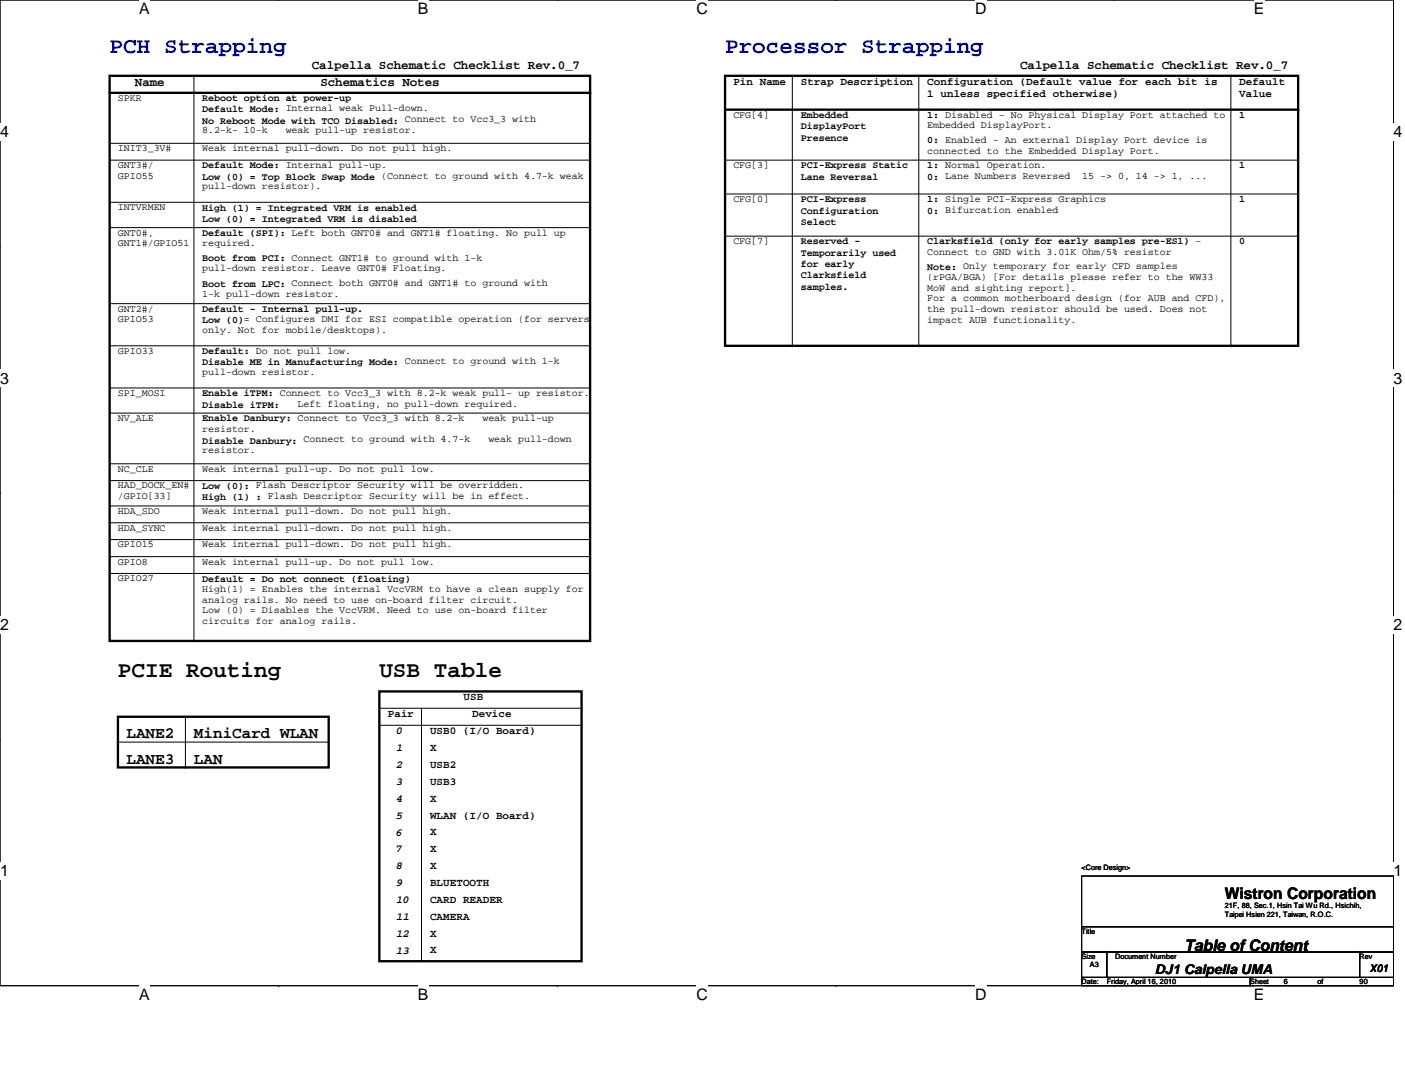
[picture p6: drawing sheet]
<svg xmlns="http://www.w3.org/2000/svg" width="279mm" height="216mm" viewBox="0 0 279 216" stroke-linecap="round" stroke-linejoin="round" font-family="sans-serif">
<defs><g id="words">
<g font-size="4.5" fill="#00f">
<text x="21.8" y="10.5">PCH Strapping</text>
<text x="144.2" y="10.5">Processor Strapping</text>
</g>
<g font-size="4.5">
<text x="23.5" y="134.5">PCIE Routing</text>
<text x="75.4" y="134.5">USB Table</text>
</g>
<g font-size="3.2">
<text x="25.1" y="146.8">LANE2</text>
<text x="38.6" y="146.8">MiniCard WLAN</text>
<text x="25.1" y="151.8">LANE3</text>
<text x="38.6" y="151.8">LAN</text>
<text x="243.6" y="178.8">Wistron Corporation</text>
<text x="235.5" y="189.1">Table of Content</text>
</g>
<g font-size="3.1">
<text x="27.7" y="2.8">A</text>
<text x="83.1" y="2.8">B</text>
<text x="138.5" y="2.8">C</text>
<text x="193.9" y="2.8">D</text>
<text x="249.3" y="2.8">E</text>
<text x="0" y="27.3">4</text>
<text x="277.1" y="27.3">4</text>
<text x="0" y="76.2">3</text>
<text x="277.1" y="76.2">3</text>
<text x="0" y="125.2">2</text>
<text x="277.1" y="125.2">2</text>
<text x="0" y="174.2">1</text>
<text x="277.1" y="174.2">1</text>
<text x="27.7" y="198.8">A</text>
<text x="83.1" y="198.8">B</text>
<text x="138.5" y="198.8">C</text>
<text x="193.9" y="198.8">D</text>
<text x="249.3" y="198.8">E</text>
</g>
<text font-size="2.7" x="229.7" y="193.5">DJ1 Calpella UMA</text>
<g font-size="2.5">
<text x="26.8" y="17.1">Name</text>
<text x="62" y="13.8">Calpella Schematic Checklist Rev.0_7</text>
<text x="63.7" y="17.1">Schematics Notes</text>
<text x="202.9" y="13.8">Calpella Schematic Checklist Rev.0_7</text>
</g>
<g font-size="2.2">
<text x="145.8" y="16.8">Pin Name</text>
<text x="159.3" y="16.8">Strap Description</text>
<text x="184.4" y="16.8">Configuration (Default value for each bit is</text>
<text x="246.4" y="16.8">Default</text>
<text x="184.4" y="19.3">1 unless specified otherwise)</text>
<text x="246.4" y="19.3">Value</text>
<text x="77.1" y="142.6">Pair</text>
<text x="92.2" y="139.2">USB</text>
<text x="93.9" y="142.6">Device</text>
<text x="78.8" y="146">0</text>
<text x="78.8" y="149.4">1</text>
<text x="85.5" y="149.3">X</text>
<text x="85.5" y="146">USB0 (I/O Board)</text>
<text x="78.8" y="152.7">2</text>
<text x="85.5" y="156">USB3</text>
<text x="85.5" y="152.7">USB2</text>
<text x="78.8" y="159.4">4</text>
<text x="78.8" y="156">3</text>
<text x="85.5" y="159.3">X</text>
<text x="78.8" y="162.8">5</text>
<text x="78.8" y="166.1">6</text>
<text x="85.5" y="162.7">WLAN (I/O Board)</text>
<text x="85.5" y="166.1">X</text>
<text x="78.8" y="169.5">7</text>
<text x="78.8" y="172.8">8</text>
<text x="85.5" y="169.4">X</text>
<text x="85.5" y="172.8">X</text>
<text x="78.8" y="179.5">10</text>
<text x="78.8" y="176.1">9</text>
<text x="85.5" y="176.1">BLUETOOTH</text>
<text x="85.5" y="179.5">CARD READER</text>
<text x="78.8" y="182.9">11</text>
<text x="85.5" y="182.8">CAMERA</text>
<text x="78.8" y="189.6">13</text>
<text x="78.8" y="186.2">12</text>
<text x="85.5" y="189.5">X</text>
<text x="85.5" y="186.2">X</text>
<text x="272.4" y="193.3">X01</text>
</g>
<g font-size="2">
<text x="23.5" y="20">SPKR</text>
<text x="40.2" y="20.1">Reboot option at power-up</text>
<text x="40.2" y="22.4">Default Mode: Internal weak Pull-down.</text>
<text x="145.8" y="23.4">CFG[4]</text>
<text x="159.3" y="23.5">Embedded</text>
<text x="184.4" y="23.5">1: Disabled - No Physical Display Port attached to</text>
<text x="246.4" y="23.5">1</text>
<text x="40.2" y="24.6">No Reboot Mode with TCO Disabled: Connect to Vcc3_3 with</text>
<text x="40.2" y="26.4">8.2-k- 10-k</text>
<text x="56.8" y="26.4">weak pull-up resistor.</text>
<text x="159.3" y="25.7">DisplayPort</text>
<text x="159.3" y="27.9">Presence</text>
<text x="184.4" y="25.5">Embedded DisplayPort.</text>
<text x="184.4" y="28.5">0: Enabled - An external Display Port device is</text>
<text x="23.5" y="30.1">INIT3_3V#</text>
<text x="23.5" y="33.4">GNT3#/</text>
<text x="23.5" y="35.5">GPIO55</text>
<text x="40.2" y="33.5">Default Mode: Internal pull-up.</text>
<text x="40.2" y="35.7">Low (0) = Top Block Swap Mode (Connect to ground with 4.7-k weak</text>
<text x="40.2" y="30.1">Weak internal pull-down. Do not pull high.</text>
<text x="145.8" y="33.4">CFG[3]</text>
<text x="159.3" y="33.5">PCI-Express Static</text>
<text x="159.3" y="35.7">Lane Reversal</text>
<text x="184.4" y="30.5">connected to the Embedded Display Port.</text>
<text x="184.4" y="33.5">1: Normal Operation.</text>
<text x="184.4" y="35.7">0: Lane Numbers Reversed</text>
<text x="215.2" y="35.5">15 -&gt; 0, 14 -&gt; 1, ...</text>
<text x="246.4" y="33.5">1</text>
<text x="23.5" y="41.8">INTVRMEN</text>
<text x="40.2" y="37.6">pull-down resistor).</text>
<text x="40.2" y="41.9">High (1) = Integrated VRM is enabled</text>
<text x="145.8" y="40.1">CFG[0]</text>
<text x="159.3" y="40.2">PCI-Express</text>
<text x="184.4" y="40.2">1: Single PCI-Express Graphics</text>
<text x="246.4" y="40.2">1</text>
<text x="23.5" y="46.8">GNT0#,</text>
<text x="40.2" y="46.9">Default (SPI): Left both GNT0# and GNT1# floating. No pull up</text>
<text x="40.2" y="44.1">Low (0) = Integrated VRM is disabled</text>
<text x="159.3" y="42.5">Configuration</text>
<text x="159.3" y="44.7">Select</text>
<text x="184.4" y="42.5">0: Bifurcation enabled</text>
<text x="23.5" y="48.9">GNT1#/GPIO51</text>
<text x="40.2" y="48.9">required.</text>
<text x="40.2" y="51.9">Boot from PCI: Connect GNT1# to ground with 1-k</text>
<text x="40.2" y="54">pull-down resistor. Leave GNT0# Floating.</text>
<text x="145.8" y="48.5">CFG[7]</text>
<text x="159.3" y="48.6">Reserved -</text>
<text x="159.3" y="50.8">Temporarily used</text>
<text x="159.3" y="53.1">for early</text>
<text x="184.4" y="48.6">Clarksfield (only for early samples pre-ES1) -</text>
<text x="184.4" y="50.6">Connect to GND with 3.01K Ohm/5% resistor</text>
<text x="184.4" y="53.6">Note: Only temporary for early CFD samples</text>
<text x="246.4" y="48.6">0</text>
<text x="40.2" y="57">Boot from LPC: Connect both GNT0# and GNT1# to ground with</text>
<text x="40.2" y="59">1-k pull-down resistor.</text>
<text x="159.3" y="55.3">Clarksfield</text>
<text x="159.3" y="57.6">samples.</text>
<text x="184.4" y="55.7">(rPGA/BGA) [For details please refer to the WW33</text>
<text x="184.4" y="57.8">MoW and sighting report].</text>
<text x="184.4" y="59.9">For a common motherboard design (for AUB and CFD),</text>
<text x="23.5" y="61.9">GNT2#/</text>
<text x="23.5" y="64.1">GPIO53</text>
<text x="40.2" y="62">Default - Internal pull-up.</text>
<text x="40.2" y="64.3">Low (0)= Configures DMI for ESI compatible operation (for servers</text>
<text x="184.4" y="62">the pull-down resistor should be used. Does not</text>
<text x="184.4" y="64.1">impact AUB functionality.</text>
<text x="23.5" y="70.3">GPIO33</text>
<text x="40.2" y="66.2">only. Not for mobile/desktops).</text>
<text x="40.2" y="70.4">Default: Do not pull low.</text>
<text x="40.2" y="74.5">pull-down resistor.</text>
<text x="40.2" y="72.6">Disable ME in Manufacturing Mode: Connect to ground with 1-k</text>
<text x="23.5" y="78.7">SPI_MOSI</text>
<text x="23.5" y="83.7">NV_ALE</text>
<text x="40.2" y="78.8">Enable iTPM: Connect to Vcc3_3 with 8.2-k weak pull- up resistor.</text>
<text x="40.2" y="81">Disable iTPM:</text>
<text x="40.2" y="83.8">Enable Danbury: Connect to Vcc3_3 with 8.2-k</text>
<text x="59.2" y="80.8">Left floating, no pull-down required.</text>
<text x="95.9" y="83.7">weak pull-up</text>
<text x="40.2" y="85.8">resistor.</text>
<text x="40.2" y="88.3">Disable Danbury: Connect to ground with 4.7-k</text>
<text x="97.1" y="87.9">weak pull-down</text>
<text x="23.5" y="93.8">NC_CLE</text>
<text x="40.2" y="90">resistor.</text>
<text x="40.2" y="93.8">Weak internal pull-up. Do not pull low.</text>
<text x="23.5" y="97.1">HAD_DOCK_EN#</text>
<text x="23.5" y="99.2">/GPIO[33]</text>
<text x="40.2" y="97.2">Low (0): Flash Descriptor Security will be overridden.</text>
<text x="40.2" y="99.4">High (1) : Flash Descriptor Security will be in effect.</text>
<text x="23.5" y="102.2">HDA_SDO</text>
<text x="23.5" y="105.5">HDA_SYNC</text>
<text x="40.2" y="102.2">Weak internal pull-down. Do not pull high.</text>
<text x="40.2" y="105.5">Weak internal pull-down. Do not pull high.</text>
<text x="23.5" y="108.8">GPIO15</text>
<text x="23.5" y="112.2">GPIO8</text>
<text x="40.2" y="108.8">Weak internal pull-down. Do not pull high.</text>
<text x="40.2" y="112.2">Weak internal pull-up. Do not pull low.</text>
<text x="23.5" y="115.6">GPIO27</text>
<text x="40.2" y="119.8">analog rails. No need to use on-board filter circuit.</text>
<text x="40.2" y="115.7">Default = Do not connect (floating)</text>
<text x="40.2" y="117.7">High(1) = Enables the internal VccVRM to have a clean supply for</text>
<text x="40.2" y="121.9">Low (0) = Disables the VccVRM. Need to use on-board filter</text>
<text x="40.2" y="124">circuits for analog rails.</text>
</g>
<g font-size="1.5">
<text x="215.1" y="173">&lt;Core Design&gt;</text>
<text x="215.1" y="185.6">Title</text>
<text x="243.6" y="180.6">21F, 88, Sec.1, Hsin Tai Wu Rd., Hsichih,</text>
<text x="243.6" y="182.3">Taipei Hsien 221, Taiwan, R.O.C.</text>
<text x="215.1" y="190.6">Size</text>
<text x="221.8" y="190.6">Document Number</text>
<text x="270.4" y="190.6">Rev</text>
<text x="215.1" y="195.7">Date:</text>
<text x="216.7" y="192.3">A3</text>
<text x="220.1" y="195.7">Friday, April 16, 2010</text>
<text x="248.6" y="195.7">Sheet</text>
<text x="255.3" y="195.7">6</text>
<text x="262" y="195.7">of</text>
<text x="270.4" y="195.7">90</text>
</g>
</g></defs>
<path d="M0 0h277.1v196h-277.1z" fill="none" stroke="#000" stroke-width=".2"/>
<g fill="#fff">
<path d="M27.7 0h2.1v3.5h-2.1z"/>
<path d="M27.7 196h2.1v3.4h-2.1z"/>
</g>
<path d="M55.4 0h.1M55.4 196h.1" fill="none" stroke="#000" stroke-width=".2"/>
<g fill="#fff">
<path d="M83.1 0h2.1v3.5h-2.1z"/>
<path d="M83.1 196h2.1v3.4h-2.1z"/>
</g>
<path d="M110.8 0h.1M110.8 196h.1" fill="none" stroke="#000" stroke-width=".2"/>
<g fill="#fff">
<path d="M138.5 0h2.3v3.5h-2.3z"/>
<path d="M138.5 196h2.3v3.4h-2.3z"/>
</g>
<path d="M166.2 0h.1M166.2 196h.1" fill="none" stroke="#000" stroke-width=".2"/>
<g fill="#fff">
<path d="M193.9 0h2.3v3.5h-2.3z"/>
<path d="M193.9 196h2.3v3.4h-2.3z"/>
</g>
<path d="M221.7 0h.1M221.7 196h.1" fill="none" stroke="#000" stroke-width=".2"/>
<g fill="#fff">
<path d="M249.3 0h2.1v3.5h-2.1z"/>
<path d="M249.3 196h2.1v3.4h-2.1z"/>
<path d="M0 24.5h1.7v3.4h-1.7z"/>
<path d="M277.1 24.5h1.7v3.4h-1.7z"/>
<path d="M0 73.4h1.7v3.5h-1.7z"/>
<path d="M277.1 73.4h1.7v3.5h-1.7z"/>
</g>
<path d="M0 49h.1M277.1 49h.1" fill="none" stroke="#000" stroke-width=".2"/>
<g fill="#fff">
<path d="M0 122.4h1.7v3.5h-1.7z"/>
<path d="M277.1 122.4h1.7v3.5h-1.7z"/>
</g>
<path d="M0 98h.1M277.1 98h.1" fill="none" stroke="#000" stroke-width=".2"/>
<g fill="#fff">
<path d="M0 171.4h1.7v3.5h-1.7z"/>
<path d="M277.1 171.4h1.7v3.5h-1.7z"/>
</g>
<g fill="none" stroke="#000" stroke-width=".2">
<path d="M38.6 15.1v112.3M157.6 15.1v53.6M182.7 15.1v53.6M244.8 15.1v53.6M21.8 28.5h.1M21.8 28.5h95.5M21.8 31.8h95.5M117.3 31.8h.1M144.2 38.6h113.9M144.2 31.8h113.9M258.1 38.6h.1M258.1 31.8h.1"/>
<path d="M21.8 40.2h95.5M21.8 45.3h95.5M117.3 40.2h.1M117.3 45.3h.1M144.2 46.9h113.9M258.1 46.9h.1M21.8 77.1h.1M21.8 60.4h95.5M21.8 68.7h95.5M21.8 77.1h95.5M117.3 60.4h.1M117.3 68.7h.1"/>
<path d="M157.6 68.7h.1M182.7 68.7h.1M244.8 68.7h.1M21.8 95.5h.1M21.8 95.5h95.5M21.8 82.1h95.5M21.8 92.2h95.5M117.3 82.1h.1M117.3 92.2h.1M21.8 100.6h95.5M21.8 103.9h95.5M21.8 107.3h95.5"/>
<path d="M21.8 110.7h95.5M21.8 114h95.5M117.3 100.6h.1M117.3 103.9h.1M117.3 107.3h.1M117.3 110.7h.1M117.3 114h.1M38.6 127.4h.1M0 146.9h.1M23.5 147.5h41.9M36.9 152.6h.1M36.9 142.5v10.1"/>
<path d="M65.4 147.5h.1M75.4 140.8h40.3M75.4 144.2h40.3M83.8 140.8v50.3M277.1 146.9h.1M215.1 174.2h62v10h-62zM215.1 184.2h62v5.1h-62zM215.1 189.3h5v5h-5zM215.1 194.3h33.5v1.7h-33.5zM220.1 189.3h50.3v5h-50.3zM248.6 194.3h28.5v1.7h-28.5zM270.4 189.3h6.7v5h-6.7z"/>
</g>
<path d="M21.8 15.1h95.5v112.3h-95.5zM21.8 18.5h95.5M144.2 15.1h113.9v53.6h-113.9zM144.2 21.8h113.9M75.4 137.5h40.3v53.6h-40.3zM23.5 142.5h41.9v10.1h-41.9z" fill="none" stroke="#000" stroke-width=".47"/>
<g fill="#000">
<circle cx="117.3" cy="18.5" r=".23"/>
<circle cx="258.1" cy="21.8" r=".23"/>
</g>
<use href="#words"/>
</svg>
